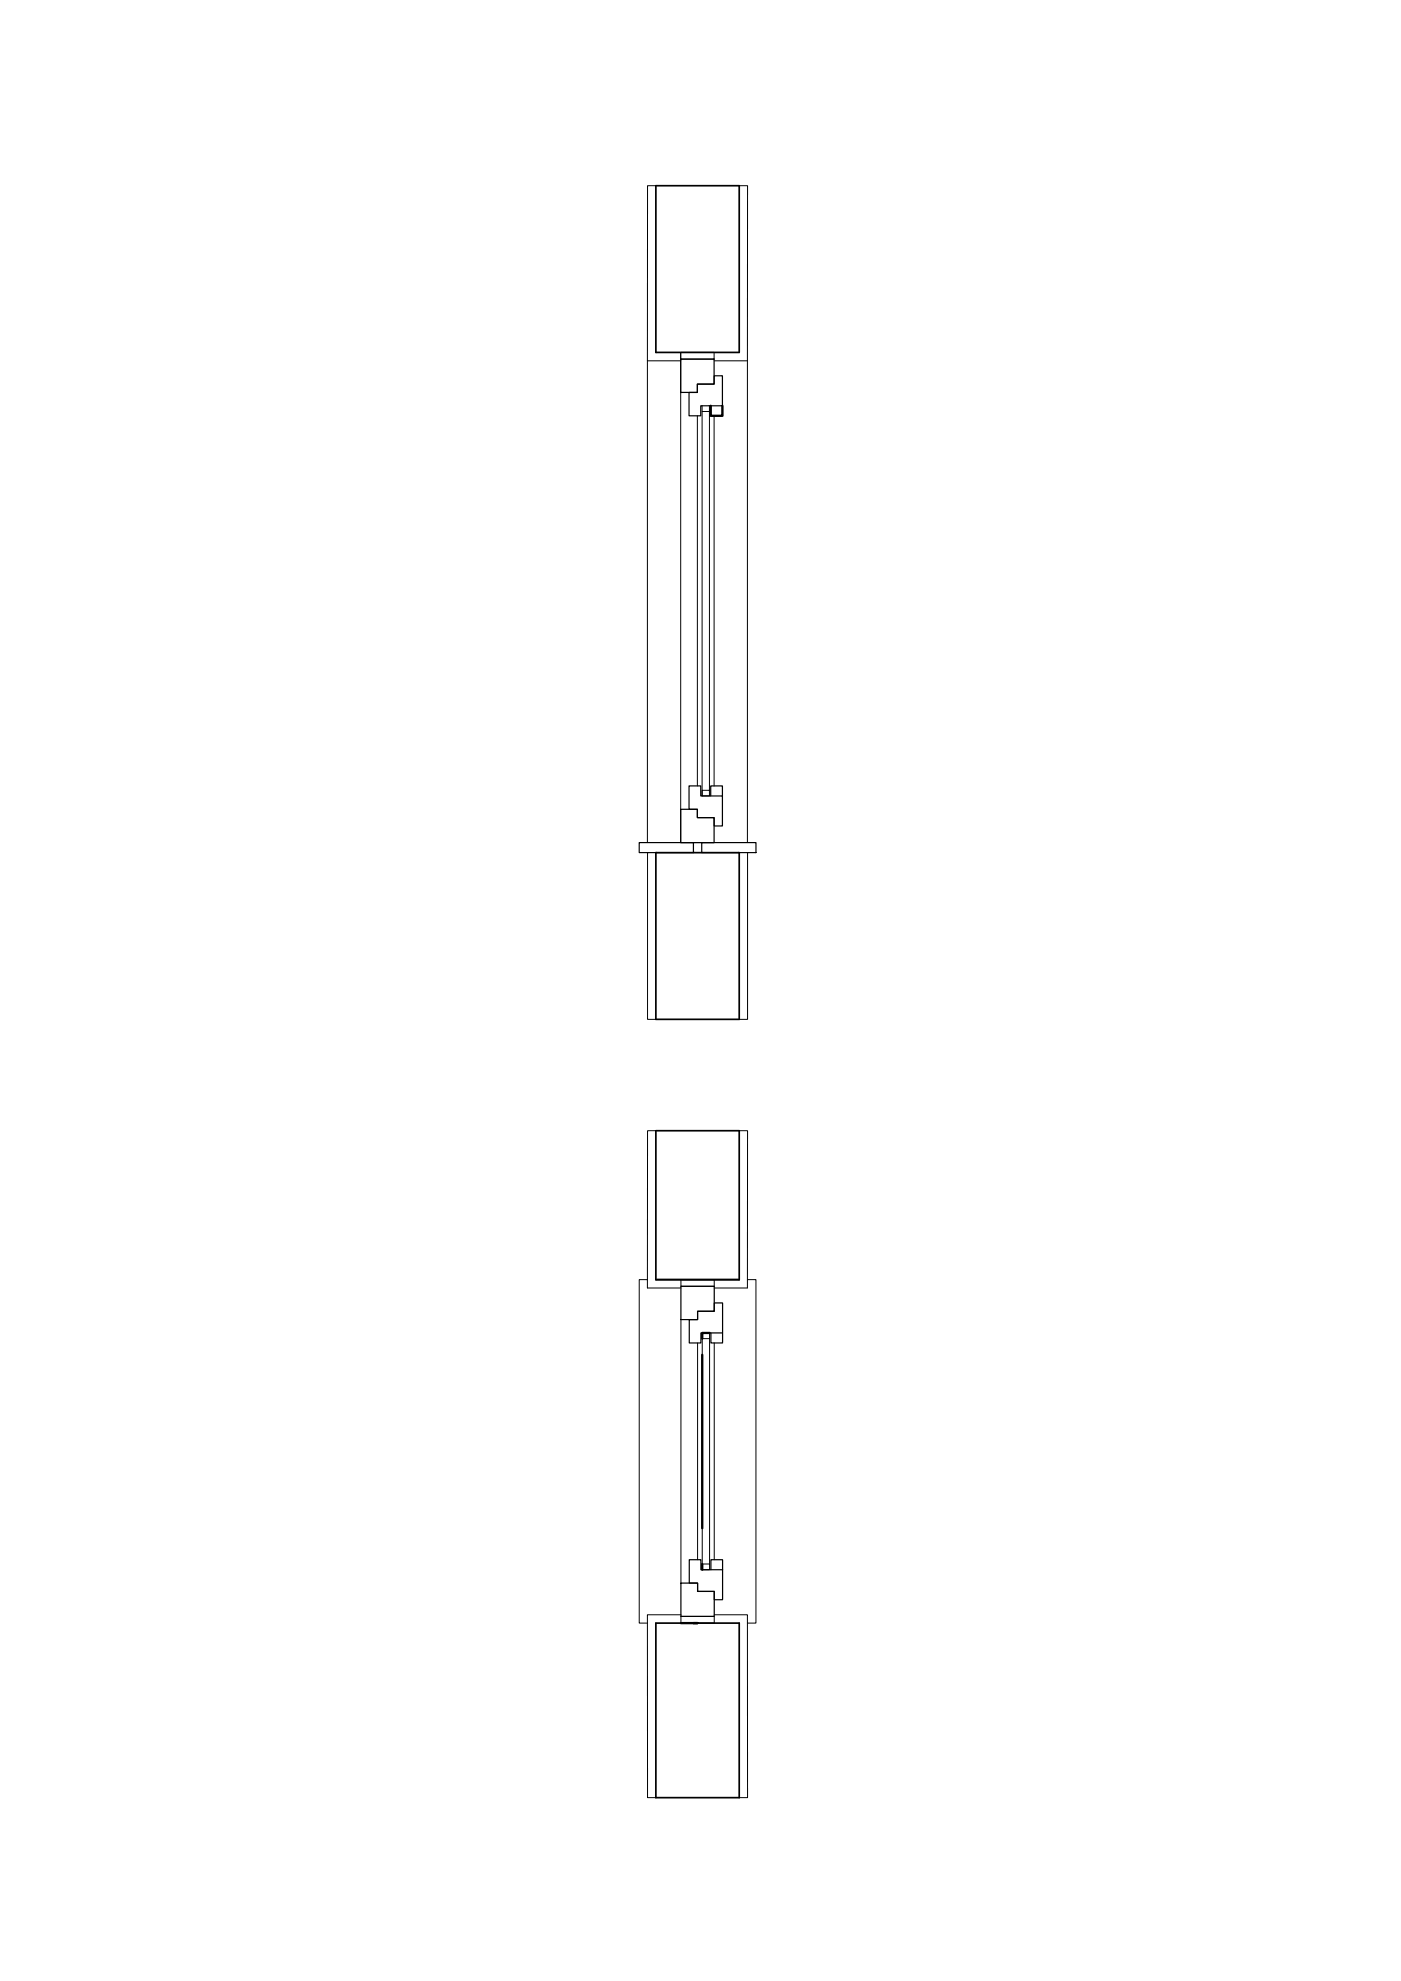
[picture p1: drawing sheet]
<svg xmlns="http://www.w3.org/2000/svg" width="420mm" height="594mm" viewBox="0 0 420 594" stroke-linecap="round" stroke-linejoin="round" font-family="sans-serif">
<!-- layer: spessoreLmuri -->
<path d="M196.7 55.7h25v50h-25zM196.7 255.7h25v50h-25zM196.7 339.1h25v44.7h-25zM196.7 486.7h25v52.4h-25z" fill="none" stroke="#000" stroke-width=".51"/>
<!-- layer: LineeProiettate -->
<path d="M194.2 108.2v144.5M214.2 105.7h-10.1v147h10.1M224.1 108.2v144.5M209.1 124.7v111M214.2 124.7v111M194.2 383.8h-2.5v102.9h2.5M204.2 395.7v79M224.1 383.8h2.6v102.9h-2.6M209.2 402.7v65M214.2 402.7v65" fill="none" stroke="#000" stroke-width=".3"/>
<!-- layer: sezioneLastre -->
<g fill="none" stroke="#000" stroke-width=".36">
<path d="M204.1 107.7h10.1v7.5h-5.1v2.5h-5zM206.6 117.7h2.5v-2.5h5.1v-2.5h2.5v9h-6.5v3h-3.6zM213.1 121.7v3h3.6v-3M206.6 235.7h3.6v3h6.5v9h-2.5v-2.5h-5.1v-2.5h-2.5zM213.1 238.7v-3h3.6v3M191.7 252.7h16.3v3h-16.3zM204.1 242.7h5v2.5h5.1v7.5h-10.1zM210.5 252.7h16.2v3h-16.2zM204.2 385.7h10v7.5h-5v2.5h-5zM206.7 395.7h2.5v-2.5h5v-2.5h2.5v9h-6.5v3h-3.5zM213.2 399.7v3h3.5v-3M204.2 474.7h5v2.5h5v7.5h-10z"/>
<path d="M206.7 467.7h3.5v3h6.5v9h-2.5v-2.5h-5v-2.5h-2.5zM213.2 470.7v-3h3.5v3"/>
</g>
<!-- layer: 0 -->
<path d="M213.1 121.7v3h3.6v-3M212.8 399.7h-2.2v1.7M210.6 406.3v52M210.6 469v1.7M204.2 486.7h5h-1.2" fill="none" stroke="#000" stroke-width=".7"/>
<!-- layer: LineeControtelaio -->
<g fill="none" stroke="#000" stroke-width=".3">
<path d="M196.7 55.7h-2.5v52.5h9.9M221.7 55.7h2.5l-.1 52.5h-9.9M204.1 105.7h10.1v2h-10.1zM210.6 121.7v117M210.6 123.4h2.2M212.8 121.7v115.3M210.6 237h2.2v1.7h-2.2zM194.2 255.7v50h2.5M224.2 255.7v50h-2.5M196.7 339.1h-2.5v47.1h10M221.7 339.1h2.5l-.1 47.1h-9.9M204.2 383.8h10v1.9h-10z"/>
<path d="M210.6 399.7v69.3M212.8 399.7v69.3M210.6 401.4h2.2M210.6 469h2.2v1.7h-2.2zM204.2 484.7h10v2h-10zM204.2 484.3h-10v54.8h2.5M214.2 484.3h9.9l.1 54.8h-2.5"/>
</g>
</svg>
